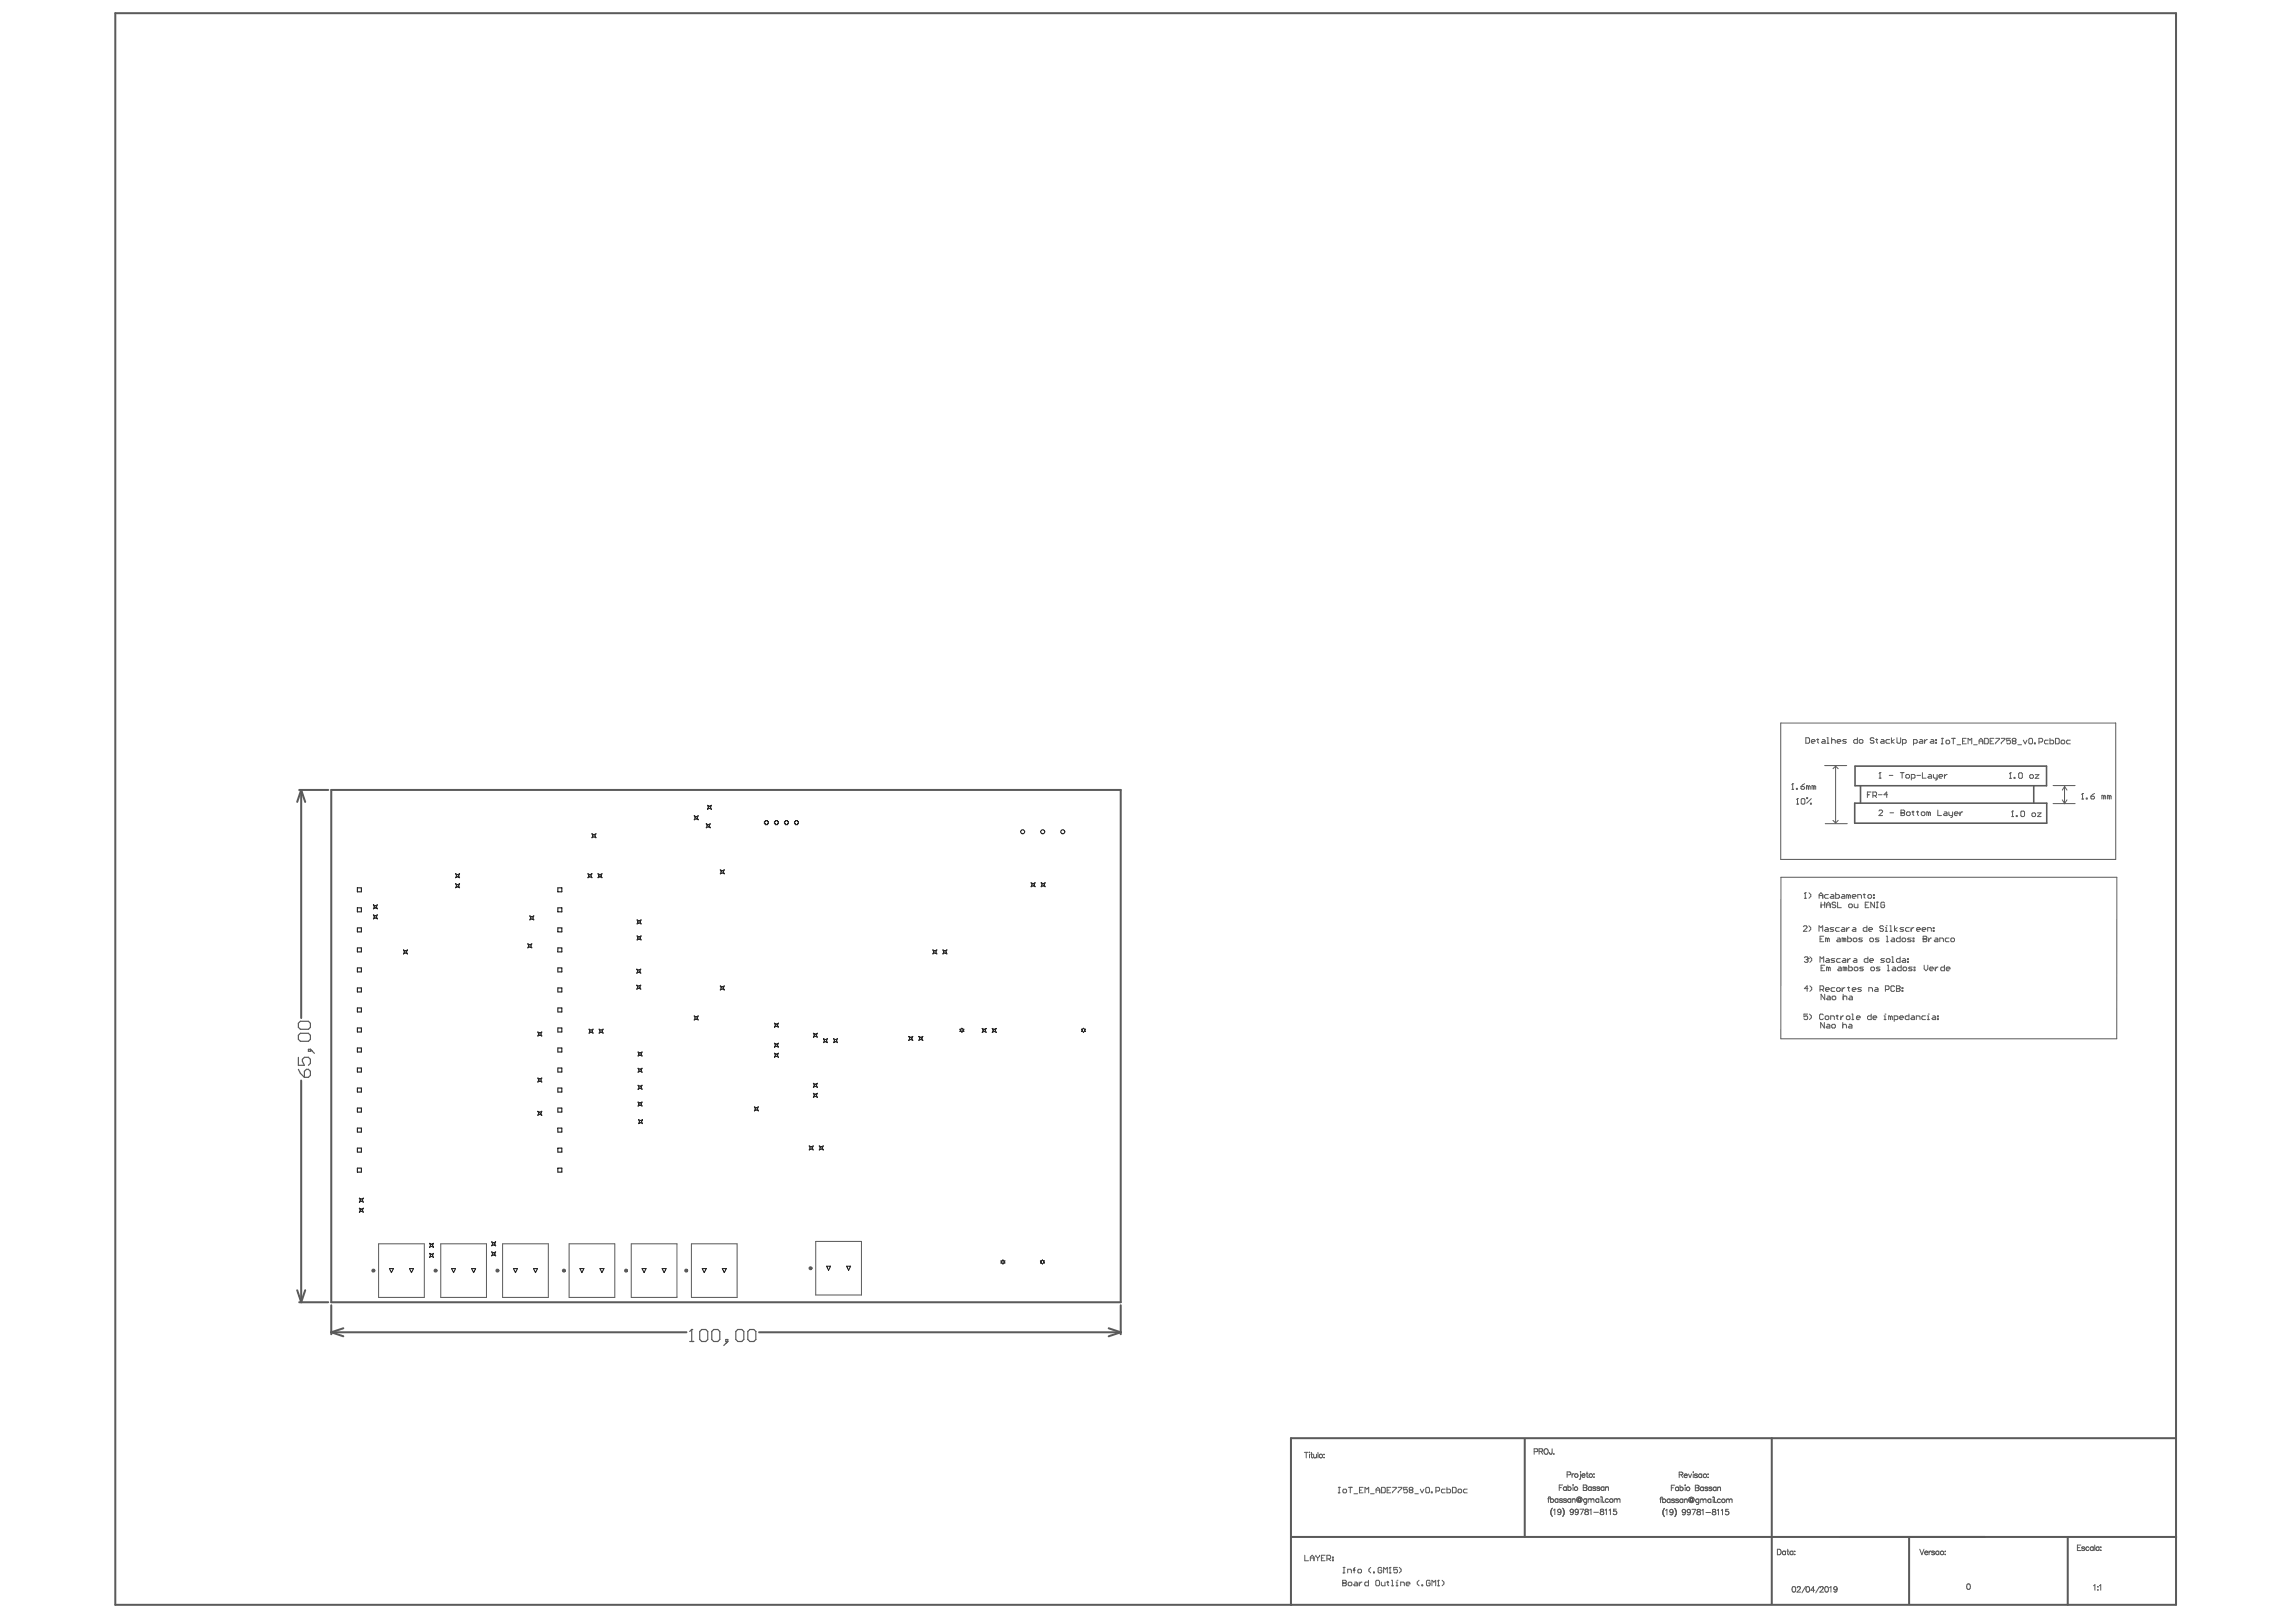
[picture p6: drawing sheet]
<svg xmlns="http://www.w3.org/2000/svg" width="297mm" height="210mm" viewBox="0 0 297 210" stroke-linecap="round" stroke-linejoin="round" font-family="sans-serif">
<g fill="none" stroke="#5a5a5a" stroke-width=".13">
<path d="M230.4 93.6h43.3v17.6h-43.3zM233.6 95.5h.4l.1 .1v.5l-.1 .1h-.4zM234.3 95.9h.5l-.1-.2h-.2l-.2 .1v.3l.2 .1h.2M235.1 95.7h.2M235.2 95.6v.5l.1 .1M235.8 95.7h.2l.1 .1v.4h-.3l-.2-.1 .2-.2h.3M236.1 99.1h2.8M236.4 96.2h.2M236.4 95.5h.1v.7M237 95.8l.1-.1h.2l.1 .1v.4M237 95.5v.7M237.5 99.1l.3 .4"/>
<path d="M237.5 99.1l-.4 .4M237.5 99.1v7.4M237.7 95.9h.4l-.1-.2h-.2l-.1 .1v.3l.1 .1h.2M238.9 95.7h-.4l-.1 .1 .5 .3-.2 .1h-.3M240.3 95.5v.7h-.4l-.1-.1v-.3l.1-.1h.4M240.5 95.8l.1-.1h.3l.1 .1v.3l-.1 .1h-.3l-.1-.1zM242.4 95.6l-.1-.1h-.2l-.1 .1 .1 .2h.2l.1 .1-.1 .3h-.2l-.1-.1M242.7 95.7h.2M242.8 95.6v.5l.1 .1M243.2 100h.1M243.2 100v.7M243.2 100l-.1 .1"/>
<path d="M243.4 95.7h.2l.1 .1v.4h-.3l-.1-.1 .1-.2h.3M244.5 95.7h-.4l-.1 .1v.3l.1 .1h.4M244.7 95.5v.7M245.1 95.7l-.4 .2 .4 .3M245.4 95.5v.6l.1 .1h.3l.1-.1v-.6M245.8 100h.5M246.1 100v.7M246.1 96.2h.4l.1-.1v-.3l-.1-.1h-.4v.7M247.6 96.2h.3l.1-.1v-.3l-.1-.1h-.3v.7M248.4 95.7h.2l.1 .1v.4h-.3l-.1-.1 .1-.2h.3M248.7 100v.7h.5M249 95.7v.5"/>
<path d="M249.3 95.7h-.1l-.2 .2M249.8 95.7h.3l.1 .1v.4h-.4l-.1-.1 .1-.2h.4M250.4 95.7h.1v.1h-.1zM250.4 96.1h.1v.1h-.1zM251.2 95.5h.2M251.2 96.3h.2M251.3 95.5v.8M251.8 95.9l.1-.1h.2l.1 .1v.2l-.1 .2h-.2l-.1-.2zM252.5 95.5h.4M252.7 95.5v.8M253.2 96.4h.5M253.9 95.9h.2"/>
<path d="M254.4 95.5h-.5v.8h.5M254.6 96.3v-.8l.3 .3 .2-.3v.8M255.3 96.4h.5M256 96.3v-.5l.3-.3 .2 .3v.5M256 95.9h.5M256.8 95.5h.3l.1 .2v.4l-.1 .2h-.3zM257.5 95.9h.2M257.9 95.5h-.4v.8h.4M258.2 95.5h.5v.2l-.5 .4v.2M258.9 95.5h.5v.2l-.5 .4v.2M260.1 95.5h-.5v.4l.3-.1 .2 .1v.2l-.1 .2h-.3l-.1-.2M260.4 95.9l-.1 .1 .1 .3h.3l.1-.2-.1-.2"/>
<path d="M260.4 95.9l-.1-.1 .1-.3h.3l.1 .2-.1 .2M260.4 95.9h.3M261 96.4h.5M261.8 95.8l.2 .5 .2-.5M262.5 95.7l.1-.2h.2l.2 .2v.4l-.2 .2h-.2l-.1-.2zM263.2 96.1h.1v.2h-.1zM263.8 96h.3l.2-.1v-.2l-.2-.2h-.3v.8M265 95.8h-.4l-.1 .1v.2l.1 .2h.4M265.2 95.5v.8h.4l.1-.2v-.2l-.1-.1h-.4M265.9 95.5h.4l.1 .2v.4l-.1 .2h-.4zM266.6 95.9l.2-.1h.2l.1 .1v.2l-.1 .2h-.2l-.2-.2zM267.8 95.8h-.3l-.1 .1v.2l.1 .2h.3"/>
<path d="M230.4 113.5h43.5l-.1 20.9h-43.4zM231.8 102.1h.2M231.9 101.4h.1M231.9 101.4v.7M231.9 101.4l-.1 .1M232.4 102h.1v.1h-.1zM232.4 104.1h.3M232.5 103.3h.1M232.5 103.3v.8M232.5 103.3l-.1 .2M233 101.8h.4l.1 .2-.1 .1h-.3l-.1-.1zM233 103.5l.1-.2h.3l.1 .2v.4l-.1 .2h-.3l-.1-.2z"/>
<path d="M233.3 119.9l.1-.1h.3l.1 .1v.1l-.5 .5h.5M233.4 116.2h.3M233.5 101.4l-.5 .4M233.6 115.5h.1M233.6 115.5v.7M233.6 115.5l-.2 .2M233.7 103.2h.2v.1h-.2zM233.9 101.8l-.2-.1v.4M233.9 101.8v.3M233.9 101.8l.2-.1 .1 .1v.3M234 119.8l.3 .2v.3l-.3 .2M234 115.5l.3 .3v.2l-.3 .2"/>
<path d="M234.2 103.9h.1v.2h-.1zM234.3 103.3l-.6 .6M234.7 101.8l-.3-.1v.4M234.7 101.8v.3M234.7 101.8l.1-.1 .1 .1v.3M235.3 116.2v-.4l.3-.3 .2 .3v.4M235.3 115.9h.5M235.6 116.8v.7M235.6 117.1h.5M236.1 116.8v.7M236.1 106.6h2.9M236.3 117.5v-.5l.2-.2 .3 .2v.5"/>
<path d="M236.3 117.1h.5M236.5 115.8h-.3l-.1 .1v.2l.1 .1h.3M236.9 115.8h.2l.1 .1v.3h-.3l-.1-.1 .1-.1h.3M237.1 106.2l.4 .3M237.5 115.5v.7h.3l.2-.1v-.2l-.2-.1h-.3M237.5 116.9l-.1-.1h-.3l-.1 .1 .1 .2h.3l.1 .1-.1 .3h-.3l-.1-.2M237.7 116.8v.7h.5M237.8 106.2l-.3 .3M238.3 115.8h.3l.1 .1v.3h-.4l-.1-.1 .1-.1h.4M239.2 115.9v.3M239.2 115.9l-.3-.1v.4M239.2 115.9l.1-.1 .1 .1v.3"/>
<path d="M239.2 117.1l.1-.1h.2l.1 .1v.2l-.1 .2h-.2l-.1-.2zM239.6 116h.5l-.1-.2h-.3l-.1 .1v.2l.1 .1h.3M239.9 117v.3l.1 .2h.4v-.5M240.3 116.2v-.4h.4l.1 .1v.3M241.1 115.8h.2M241.2 115.7v.4l.1 .1M241.3 117.1h.2M241.5 119.8v.7h-.3l-.2-.1v-.2l.2-.2h.3M241.6 102.8h.2M241.7 115.9l.1-.1h.2l.1 .1v.2l-.1 .1h-.2l-.1-.1zM241.8 116.8h-.5v.7h.5M242.1 102.5h-.5v.7"/>
<path d="M242.3 103h.4l.1-.2v-.2l-.1-.1h-.4v.7M242.4 115.8h.1v.1h-.1zM242.4 116.1h.1v.1h-.1zM242.5 116.8v.7l-.5-.7v.7M242.5 103l.3 .2M242.7 116.8h.3M242.7 117.5h.3M242.9 116.8v.7M243 102.8h.5M243.1 104.9l.1-.1h.2l.2 .1v.2l-.5 .4h.5M243.1 100.7h.2M243.7 119.9l-.2-.1h-.2l-.1 .1 .1 .3h.2l.2 .1-.2 .2h-.2l-.1-.1"/>
<path d="M243.8 116.9l-.1-.1h-.2l-.2 .1v.4l.2 .2h.2l.1-.2v-.2h-.2M244 119.8h.1M244.2 102.8h-.5l.4-.3v.7M244.4 100.3h.5M244.5 119.8h.1v.7M244.5 105.2h.5M245.1 119.8v.7M245.9 105.2h.1M245.9 104.8h.4l.1 .1-.1 .3 .1 .2-.1 .1h-.4zM245.9 105.2h.4M246.7 105.2l.1-.1h.2l.1 .1v.2l-.1 .1h-.2l-.1-.1zM246.7 100.2h.2l.1 .1v.3l-.1 .1h-.2l-.1-.1v-.3z"/>
<path d="M247.3 100.7h.3l.1-.1v-.3l-.1-.1h-.3v.7M247.4 105.1h.2M247.5 104.9v.5l.1 .1M248 105.1h.2M248 100.3h.5M248.1 104.9v.5l.1 .1M248.6 105.2l.1-.1h.2l.1 .1v.2l-.1 .1h-.2l-.1-.1zM249.5 105.2l-.2-.1v.4M249.5 105.2v.3M249.5 105.2l.1-.1 .1 .1v.3M249.5 100.2h.3l.1 .1v.4h-.4l-.1-.1 .1-.1h.4M250.1 100.2v.4l.2 .1h.3"/>
<path d="M250.6 100.2v.6l-.2 .1M250.7 104.8v.7h.5M250.8 100.5h.5l-.1-.3h-.2l-.2 .1v.3l.2 .1h.2M251.5 105.1h.3l.1 .1v.3h-.4l-.1-.1 .1-.1h.4M251.6 100.2v.5M251.9 100.2h-.1l-.2 .3M252.1 105.1v.3l.2 .1h.3M252.6 105.1v.6l-.2 .1M252.8 105.3h.5l-.1-.2h-.2l-.2 .1v.2l.2 .1h.2M253.6 105.1v.4M253.9 105.1h-.1l-.2 .2M260 100.7h.2"/>
<path d="M260.1 100h.1M260.1 100l-.1 .1M260.1 100v.7M260.3 105.7h.2M260.4 105h.1M260.4 105l-.1 .1M260.4 105v.7M260.6 100.6h.1v.1h-.1zM260.8 105.6h.2v.1h-.2zM261.2 100.1l.1-.1h.2l.1 .1v.5l-.1 .1h-.2l-.1-.1zM261.4 105.1l.2-.1h.2l.1 .1v.5l-.1 .1h-.2l-.2-.1zM262.7 100.2h.2l.2 .2v.2l-.2 .1h-.2l-.1-.1v-.2z"/>
<path d="M262.9 105.3l.1-.1h.2l.1 .1v.3l-.1 .1h-.2l-.1-.1zM263.3 100.2h.5l-.5 .5h.5M263.6 105.2h.5l-.5 .5h.5M265.6 104h2.9M265.6 101.7h2.9M267.1 101.8l-.3 .4M267.4 102.2l-.3-.4v2.2l-.3-.5M267.4 103.5l-.3 .5M269.3 103.4h.2M269.4 102.7h.1M269.4 102.7v.7M269.4 102.7l-.1 .1"/>
<path d="M269.9 103.3h.1v.1h-.1zM270.5 103h.4l.1 .3-.1 .1h-.3l-.1-.1zM271 102.7l-.5 .3M272.2 103l-.3-.1v.5M272.2 103v.4M272.2 103l.1-.1 .1 .1v.4M272.9 103l-.3-.1v.5M272.9 103v.4M272.9 103l.1-.1 .1 .1v.4M233.4 123.9l.2-.1h.2l.1 .3M233.7 124.2h.1M233.8 124.2l.1 .1-.1 .2h-.2l-.2-.1"/>
<path d="M233.9 131.2h-.5v.4l.2-.1 .3 .1v.2l-.2 .1h-.2l-.1-.1M233.9 124.1h.1M233.9 127.9h-.5l.4-.3v.7M233.9 124.1l-.1 .1M234.1 131.2l.2 .3v.2l-.2 .2M234.2 127.6l.2 .2v.3l-.2 .2M234.2 123.8l.2 .3v.2l-.2 .2M235.3 120.5v-.7l.3 .2 .2-.2v.7M235.5 124.5v-.7l.2 .3 .2-.3v.7M235.5 128.1h.3l.1-.2v-.2l-.1-.1h-.3v.7M235.5 121.5h.2M235.6 125.3h.2"/>
<path d="M235.7 128.1l.2 .2M235.9 131.4l-.1-.2h-.3l-.1 .2v.4l.1 .1h.3l.1-.1M235.9 121.2h-.4v.7h.4M236 132.3v.7l-.5-.7v.7M236.1 128.7v.7l-.5-.7v.7M236.1 124.9h-.5v.7h.5M236.1 131.6l.1-.1h.3l.1 .1v.2l-.1 .1h-.3l-.1-.1zM236.2 120h.2l.1 .2v.3h-.3l-.2-.1 .2-.1h.3M236.2 128.1h.5l-.2-.3h-.2l-.1 .1v.3l.1 .1h.2M236.3 124.1h.2l.2 .1v.3h-.4l-.1-.1 .1-.1h.4M236.4 132.6h.2l.1 .1v.3h-.3l-.1-.1 .1-.1h.3M236.4 121.5l-.2-.1v.5"/>
<path d="M236.4 121.5l.1-.1 .2 .1v.4M236.4 121.5v.4M236.4 128.9h.3l.1 .1v.4h-.4l-.1-.1 .1-.2h.4M236.5 125.3v.3M236.5 125.3l-.2-.2v.5M236.5 125.3l.2-.2 .1 .2v.3M236.8 131.9v-.4h.4l.1 .1v.3M237 132.7l.1-.1h.2l.1 .1v.2l-.1 .1h-.2l-.1-.1zM237 129l.1-.1h.3l.1 .1v.3l-.1 .1h-.3l-.1-.1zM237.2 120h-.3l-.1 .2 .1 .1h.2l.1 .1-.1 .1h-.3M237.4 127.8h-.4l-.1 .1v.3l.1 .1h.4M237.4 124.1h-.4l-.1 .1 .1 .1h.2l.2 .1-.2 .1h-.3"/>
<path d="M237.6 131.5h.2M237.6 127.9l.1-.1h.3l.1 .1v.3l-.1 .1h-.3l-.1-.1zM237.7 131.4v.4l.1 .1M237.7 121.4h.3l.1 .1v.4h-.4l-.1-.2 .1-.1h.4M237.9 125.1h.2l.1 .2v.3h-.3l-.2-.1 .2-.1h.3M238 120h-.4l-.1 .2v.2l.1 .1h.4M238.1 124.1h-.4l-.1 .1v.2l.1 .1h.4M238.1 131.5v.4M238.3 120h.2l.2 .2v.3h-.4l-.1-.1 .1-.1h.4M238.3 127.8v.5M238.4 132.7l.1-.1h.3l.1 .1v.3M238.4 132.3v.7"/>
<path d="M238.4 124.1h.3l.1 .1v.3h-.4l-.1-.1 .1-.1h.4M238.5 129l.1-.1h.2l.1 .1v.4M238.5 128.7v.7M238.5 131.5h-.1l-.3 .2M238.6 121.5l.1-.1 .1 .1v.4M238.6 121.5l-.3-.1v.5M238.6 121.5v.4M238.7 127.8h-.1l-.3 .3M238.7 125.3l.1-.2 .1 .2v.3M238.7 125.3v.3M238.7 125.3l-.2-.2v.5M238.9 131.6l.1-.1h.2l.1 .1v.2l-.1 .1h-.2l-.1-.1z"/>
<path d="M238.9 120v.5M239 127.8h.3M239 124.1v.4M239 121.2v.7h.4l.1-.2v-.2l-.1-.1h-.4M239.2 127.7v.5l.1 .1M239.2 124.9v.7h.3l.1-.1v-.2l-.1-.2h-.3M239.2 132.6h.3l.1 .1v.3h-.4l-.1-.1 .1-.1h.4M239.3 120h-.2l-.2 .3M239.3 128.9h.2l.1 .1v.4h-.3l-.1-.1 .1-.2h.3M239.4 124.1h-.1l-.3 .2M239.6 131.2h.1v.7M239.6 131.9h.2"/>
<path d="M239.6 128.1h.5l-.1-.3h-.3l-.1 .1v.3l.1 .1h.3M239.7 120h.3l.1 .2v.3h-.4l-.1-.1 .1-.1h.4M239.8 121.5l.1-.1h.2l.1 .1v.2l-.1 .2h-.2l-.1-.2zM239.9 124.1h.2l.1 .1v.3h-.3l-.2-.1 .2-.1h.3M239.9 125.3l.1-.2h.2l.2 .2v.2l-.2 .1h-.2l-.1-.1zM240.2 131.7h.4l-.1-.2h-.2l-.1 .1v.2l.1 .1h.2M240.8 127.8h-.3l-.2 .1 .2 .2h.2l.1 .1-.1 .1h-.4M240.9 121.4h-.3l-.1 .1 .1 .1h.2l.1 .1-.1 .2h-.3M241.1 125.1h-.4l-.1 .2 .1 .1h.3l.1 .1-.1 .1h-.4M241.7 123.8v.7h-.4l-.1-.1v-.2l.1-.1h.4M241.8 120.3h.4l-.1-.3h-.2l-.1 .2v.2l.1 .1h.2M241.8 128.3v-.5h.3l.2 .1v.4"/>
<path d="M241.9 124.3h.5l-.1-.2h-.3l-.1 .1v.2l.1 .1h.3M241.9 121.5l.1-.1h.3l.1 .1v.2l-.1 .2h-.3l-.1-.2zM242 125.3l.1-.2h.3l.1 .2v.2l-.1 .1h-.3l-.1-.1zM242.1 131.2v.7h-.4l-.1-.1v-.2l.1-.1h.4M242.3 131.7h.5l-.1-.2h-.3l-.1 .1v.2l.1 .1h.3M242.6 127.8h.2l.2 .1v.4h-.4l-.1-.1 .1-.1h.4M243.1 121.4h-.4l-.1 .1 .1 .1h.3l.1 .1-.1 .2h-.4M243.2 125.1h-.3l-.2 .2 .2 .1h.2l.1 .1-.1 .1h-.4M243.7 131.5h.2v.4M243.7 131.9h.3M243.8 124.1h-.4l-.1 .1 .1 .1h.3l.1 .1-.1 .1h-.4M243.9 131.2h.1"/>
<path d="M243.9 120h.1v.5M243.9 120.5h.2M243.9 128.1h.4l.1-.2v-.2l-.1-.1h-.4v.7M244 124.2l.2-.1h.2l.1 .1v.2l-.1 .1h-.2l-.2-.1zM244 121.2h.2v.7M244 121.9h.3M244.2 124.9h.1v.7M244.2 125.6h.2M244.5 120.5h.2M244.6 131.6l-.3-.1v.4M244.6 131.6v.3M244.6 131.6l.1-.1 .1 .1v.3"/>
<path d="M244.8 123.8h.1v.7M244.8 124.5h.2M244.8 121.4h.2l.1 .1v.4h-.3l-.2-.2 .2-.1h.3M244.9 125.1h.2l.1 .2v.3h-.3l-.1-.1 .1-.1h.3M245.1 131.9h.3l.1-.1v-.2l-.1-.1h-.3v.7M245.1 127.7l-.1-.1h-.2l-.2 .1v.5l.2 .1h.2l.1-.1M245.3 127.9h.1M245.3 127.9h.4M245.3 127.6h.4l.1 .1-.1 .2 .1 .3-.1 .1h-.4zM245.5 120l-.4 .3 .4 .2M245.8 131.7h.4l-.1-.2h-.2l-.1 .1v.2l.1 .1h.2M245.8 123.8v.7h-.3l-.2-.1v-.2l.2-.1h.3"/>
<path d="M245.8 121.2v.7h-.3l-.1-.2v-.2l.1-.1h.3M246 124.9v.7h-.4l-.1-.1v-.2l.1-.2h.4M246.1 127.8h.1v.1h-.1zM246.1 128.2h.1v.1h-.1zM246.1 121.5l.1-.1h.2l.1 .1v.2l-.1 .2h-.2l-.1-.2zM246.2 124.1h.2l.1 .1v.3h-.3l-.1-.1 .1-.1h.3M246.2 125.3l.1-.2h.3l.1 .2v.2l-.1 .1h-.3l-.1-.1zM246.3 120h-.4l-.1 .2 .1 .1h.3l.1 .1-.1 .1h-.4M246.8 124.1h.1v.1h-.1zM246.8 124.4h.1v.1h-.1zM247 131.2v.7h-.4l-.1-.1v-.2l.1-.1h.4M247 120h-.4l-.1 .2v.2l.1 .1h.4"/>
<path d="M247.2 120v.5M247.3 121.4h-.4l-.1 .1 .1 .1h.2l.2 .1-.2 .2h-.3M247.3 131.5h.3l.1 .1v.3h-.4l-.1-.1 .1-.1h.4M247.4 125.1h-.4l-.1 .2 .1 .1h.3l.1 .1-.1 .1h-.4M247.5 121.7h.1v.2h-.1zM247.5 121.4h.1v.1h-.1zM247.6 120h-.1l-.3 .3M247.6 125.1h.1v.2h-.1zM247.6 125.5h.1v.1h-.1zM247.9 131.9v-.4h.4l.1 .1v.3M248 120.3h.4l-.1-.3h-.2l-.1 .2v.2l.1 .1h.2M248.7 120.3h.4l-.1-.3h-.2l-.1 .2v.2l.1 .1h.2"/>
<path d="M248.8 121.5h.1M248.8 121.2h.4l.1 .1-.1 .2 .1 .2-.1 .2h-.4zM248.8 121.5h.4M248.9 124.9v.5l.3 .2 .2-.2v-.5M249.1 131.5h-.4l-.1 .1v.2l.1 .1h.4M249.3 131.5h.2v.4M249.3 131.9h.3M249.4 120.5v-.5h.3l.2 .2v.3M249.5 131.2h.1M249.5 121.4v.5M249.6 125.4h.5l-.1-.3h-.2l-.2 .2v.2l.2 .1h.2M249.9 121.4h-.1l-.3 .2"/>
<path d="M250.1 131.5h.2l.1 .1v.3h-.3l-.2-.1 .2-.1h.3M250.1 120.4h.1v.1h-.1zM250.1 120h.1v.2h-.1zM250.4 121.4h.2l.1 .1v.4h-.3l-.2-.2 .2-.1h.3M250.4 125.1v.5M250.7 131.5h.1v.1h-.1zM250.7 131.8h.1v.1h-.1zM250.7 125.1h-.1l-.2 .3M250.9 121.9v-.5h.4l.1 .1v.4M251.6 124.9v.7h-.4l-.1-.1v-.2l.1-.2h.4M251.8 125.4h.5l-.1-.3h-.3l-.1 .2v.2l.1 .1h.3M252.1 121.4h-.3l-.1 .1v.2l.1 .2h.3"/>
<path d="M252.4 121.5l.1-.1h.2l.2 .1v.2l-.2 .2h-.2l-.1-.2zM49 161h5.9v6.9h-5.9zM57 161h5.9v6.9h-5.9zM65 161h5.9v6.9h-5.9zM73.6 161h5.9v6.9h-5.9zM81.7 161h5.9v6.9h-5.9zM89.4 161h6v6.9h-6zM105.5 160.7h5.9v6.9h-5.9zM168.8 187.9h.4M169 187.9v.8M169.4 187.9h.1M169.4 188.2v.5"/>
<path d="M169.6 188.2h.2M169.7 187.9v.6l.1 .2M169.9 188.2l.1 .4 .2 .1 .1-.2M170.3 188.2v.5M170.5 187.9v.8M171.3 188.2h.1M171.3 188.6h.1M173.1 192.5h.3M173.1 193.2h.3M173.3 192.5v.7M173.7 192.8l.2-.1h.2l.1 .1v.3l-.1 .1h-.2l-.2-.1zM174.4 192.5h.5"/>
<path d="M174.7 192.5v.7M175.2 193.3h.4M175.9 192.8h.2M176.4 192.5h-.5v.7h.5M176.6 193.2v-.7l.2 .2 .3-.2v.7M177.3 193.3h.5M178 192.8h.5M178 193.2v-.5l.3-.2 .2 .2v.5M178.7 192.5h.4l.1 .1v.5l-.1 .1h-.4zM179.5 192.8h.2M179.9 192.5h-.4v.7h.4M180.2 192.5h.4v.1l-.4 .5v.1"/>
<path d="M180.9 192.5h.5v.1l-.5 .5v.1M182.1 192.5h-.5v.3l.2-.1 .3 .1v.3l-.1 .1h-.3l-.1-.1M182.4 192.8l-.1 .2 .1 .2h.3l.1-.1-.1-.3M182.4 192.8l-.1-.1 .1-.2h.3l.1 .1-.1 .2M182.4 192.8h.3M183 193.3h.5M183.7 192.7l.3 .5 .2-.5M184.5 192.6l.1-.1h.2l.1 .1v.5l-.1 .1h-.2l-.1-.1zM185.2 193.1h.1v.1h-.1zM185.8 193h.3l.1-.2v-.2l-.1-.1h-.3v.7M187 192.7h-.4l-.1 .1v.3l.1 .1h.4M187.2 192.5v.7h.4l.1-.1v-.3l-.1-.1h-.4"/>
<path d="M187.9 192.5h.4l.1 .1v.5l-.1 .1h-.4zM188.6 192.8l.1-.1h.3l.1 .1v.3l-.1 .1h-.3l-.1-.1zM189.8 192.7h-.3l-.2 .1v.3l.2 .1h.3M198.5 187.9l.4-.1v-.2l-.4-.1v.7M199.1 187.8h.4l.1-.2-.5-.1v.7M199.4 187.8l.2 .4M199.8 187.6l.1-.1a.33 .33 0 0 1 .4 .3 .33 .33 0 0 1-.4 .4l-.1-.3zM200.2 194h.3M200.5 193.7l-.2 .2v.5M200.6 194.1a.23 .23 0 0 1 .3-.1 .23 .23 0 0 1 0 .4 .23 .23 0 0 1-.3-.1M200.6 193.7v.7M200.7 195.4l-.1 .4 .2 .4"/>
<path d="M200.8 195.2l-.1 .1M200.8 195.2l-.2 .4 .2 .6M200.8 196.2v.1M200.8 187.5v.6l-.3 .1v-.2M200.8 195.2h.1M201 195.4l.2-.1v.7M201 188.2h.1zM201.6 194.1a.23 .23 0 0 0-.4-.1 .23 .23 0 0 0 0 .4 .23 .23 0 0 0 .4-.1M201.6 194v.4M201.7 192.5h.3M202 195.5a.34 .34 0 0 1-.3 .5l-.2-.1M202.1 194.1l-.1-.1h-.2v.1l.3 .1v.1l-.1 .1-.2-.1"/>
<path d="M202.1 195.2h.1M202.2 192.2h-.5v.7M202.2 195.2l.2 .4-.2 .6M202.2 196.2l-.1 .1M202.2 195.2l.2 .4-.1 .4M202.3 196.1l-.1 .1M202.7 192.4v.5M202.7 192.5a.23 .23 0 0 0-.4 0 .23 .23 0 0 0 0 .3 .23 .23 0 0 0 .4 0M202.7 194.1l-.2-.1h-.2v.1l.3 .1 .1 .1-.2 .1-.2-.1M202.7 190.9l.4-.1 .1-.3h-.5v.7M202.8 192.5a.23 .23 0 0 1 .4 0 .23 .23 0 0 1 0 .3 .23 .23 0 0 1-.4 0M202.8 192.2v.7"/>
<path d="M203.2 194.1a.23 .23 0 0 0-.3-.1 .23 .23 0 0 0 0 .4 .23 .23 0 0 0 .3-.1M203.2 194v.4M203.4 190.7v.5M203.4 194.1l.2-.1h.1l.1 .4M203.4 194v.4M203.5 192.2h.1M203.5 192.4v.5M203.6 195.5a.34 .34 0 0 1-.3 .5l-.1-.1M203.6 190.7l-.1 .1-.1 .1M204.2 194.2v.1M204.2 195.5a.34 .34 0 0 1-.3 .5l-.1-.1M204.3 193.9l.2 .1"/>
<path d="M204.3 193.9l-.2 .2 .1 .2M204.3 193.9l-.1 .3M204.4 195.3h.5l-.4 .7M204.4 194.2l-.2 .1M204.4 194.2l.1 .1M204.4 190.5h.1zM204.5 193.9l-.1 .3M204.5 190.7v.6l-.2 .1M204.5 194.3a.33 .33 0 0 0-.1-.6 .33 .33 0 0 0-.4 .3 .36 .36 0 0 0 .2 .4 .36 .36 0 0 0 .4-.1M204.5 193.9v.4M204.6 190.9l.2 .3 .3-.1M204.7 190.8h.3l.1 .1h-.5z"/>
<path d="M204.8 192.2h.5v.2l-.2 .1 .2 .1-.1 .3h-.4zM204.8 192.5h.3M205.1 195.3v.2l.3 .1 .1 .2a.24 .24 0 0 1-.2 .2 .24 .24 0 0 1-.3-.2l.5-.3-.1-.2zM205.2 190.7h.2M205.3 194.1a.23 .23 0 0 0-.4-.1 .23 .23 0 0 0 0 .4 .23 .23 0 0 0 .4-.1M205.3 194l-.1 .6h-.2M205.3 190.5v.6l.2 .1M205.5 194.1l.1-.1h.2v.1M205.5 194v.4M205.7 195.4l.1-.1v.7M205.8 194.1l.2-.1h.2v.4M205.8 194.1v.3"/>
<path d="M205.9 192.5a.23 .23 0 0 0-.4 0 .23 .23 0 0 0 0 .3 .23 .23 0 0 0 .4 0M205.9 192.4v.5M206.2 191.2h.1zM206.2 190.8h.1zM206.2 195.7h.6M206.4 192.5l-.1-.1-.2 .1 .3 .2v.2h-.2l-.1-.1M206.8 194.1a.23 .23 0 0 0-.3-.1 .23 .23 0 0 0 0 .4 .23 .23 0 0 0 .3-.1M206.8 194v.4M207 192.5l-.2-.1-.2 .1 .3 .2v.2h-.2l-.1-.1M207.1 195.3v.2l.3 .1 .1 .2a.24 .24 0 0 1-.2 .2 .24 .24 0 0 1-.3-.2l.5-.3-.1-.2zM207.1 193.7h.1zM207.1 194v.4"/>
<path d="M207.3 193.7v.7M207.4 194.4h.1zM207.5 192.5a.23 .23 0 0 0-.3 0 .23 .23 0 0 0 0 .3 .23 .23 0 0 0 .3 0M207.5 192.4v.5M207.6 195.4l.2-.1v.7M207.7 192.5l.2-.1h.2v.5M207.7 192.4v.5M208.1 194.1a.23 .23 0 0 0-.4-.1 .23 .23 0 0 0 0 .4 .23 .23 0 0 0 .4-.1M208.2 195.4l.1-.1v.7M208.8 194.1l.2-.1h.2v.1M208.8 194v.4M209.1 195.3h-.3l-.1 .3a.25 .25 0 0 1 .4 0 .25 .25 0 0 1 0 .4 .25 .25 0 0 1-.4-.1"/>
<path d="M209.2 194.1l.2-.1h.1l.1 .4M209.2 194.1v.3M214.7 194h.3M215 193.7l-.2 .2v.6M215.1 194.1a.23 .23 0 0 1 .3 0 .23 .23 0 0 1 0 .3 .23 .23 0 0 1-.3 0M215.1 193.7v.8M215.2 195.4l-.1 .4 .2 .4M215.3 195.3l-.2 .4 .2 .5M215.3 195.3l-.1 .1M215.3 196.2l.1 .1M215.4 195.2l-.1 .1M215.5 195.5l.2-.2v.7"/>
<path d="M216.1 194.1a.23 .23 0 0 0-.4 0 .23 .23 0 0 0 0 .3 .23 .23 0 0 0 .4 0M216.1 194v.5M216.2 192.5h.3M216.5 195.6a.34 .34 0 0 1-.3 .4l-.2-.1M216.6 194.1l-.1-.1-.2 .1 .3 .2v.1l-.2 .1-.1-.1M216.6 195.2l.1 .1M216.7 192.2h-.5v.7M216.7 195.3l.2 .4-.2 .5M216.7 196.2l-.1 .1M216.7 195.3l.2 .4-.1 .4M216.8 196.1l-.1 .1M217.2 192.4v.5"/>
<path d="M217.2 192.5a.23 .23 0 0 0-.4 0 .23 .23 0 0 0 0 .3 .23 .23 0 0 0 .4 0M217.2 194.1l-.2-.1-.2 .1 .3 .2v.1l-.2 .1-.1-.1M217.2 190.8h.4l.1-.2-.5-.1v.7M217.3 192.5a.23 .23 0 0 1 .4 0 .23 .23 0 0 1 0 .3 .23 .23 0 0 1-.4 0M217.3 192.2v.7M217.5 190.8l.2 .4M217.7 194v.5M217.7 194.1a.23 .23 0 0 0-.3 0 .23 .23 0 0 0 0 .3 .23 .23 0 0 0 .3 0M217.9 190.9l.1 .3 .3-.1M217.9 194.1l.2-.1h.1l.1 .5M217.9 194v.5M218 192.2h.1"/>
<path d="M218 190.8h.2l.1 .1h-.4zM218 192.4v.5M218.1 195.6a.34 .34 0 0 1-.3 .4l-.1-.1M218.4 190.7l.2 .5 .2-.5M218.7 195.6a.34 .34 0 0 1-.3 .4l-.1-.1M218.8 193.9l.2 .1M218.8 193.9l-.2 .2 .1 .2M218.8 193.9l-.1 .2v.2M218.9 195.3h.5l-.4 .7M218.9 194.2l.1 .1M218.9 194.2l-.2 .1M219 193.9l-.1 .3"/>
<path d="M219 194.3a.33 .33 0 0 0-.1-.6 .33 .33 0 0 0-.4 .4 .36 .36 0 0 0 .2 .3 .36 .36 0 0 0 .4 0M219 193.9v.4M219 190.5h.1zM219.1 190.7v.5M219.3 192.2l.5 .1v.2h-.2l.2 .2-.1 .2h-.4zM219.3 192.5h.3M219.6 190.8l-.1-.1-.2 .1v.1l.3 .1v.1l-.1 .1-.3-.1M219.6 195.4v.2l.3 .1 .1 .1a.24 .24 0 0 1-.2 .2 .24 .24 0 0 1-.3-.2l.5-.3-.1-.1zM219.8 194.1a.23 .23 0 0 0-.4 0 .23 .23 0 0 0 0 .3 .23 .23 0 0 0 .4 0M219.8 194l-.1 .6-.2 .1M220 194.1l.1-.1h.2v.1M220 194v.5"/>
<path d="M220.2 190.8a.23 .23 0 0 0-.4 0 .23 .23 0 0 0 0 .4 .23 .23 0 0 0 .4-.1M220.2 190.7v.5M220.2 195.5l.1-.2v.7M220.3 194.1v.4M220.3 194.1l.2-.1h.2v.5M220.4 192.5a.23 .23 0 0 0-.4 0 .23 .23 0 0 0 0 .3 .23 .23 0 0 0 .4 0M220.4 192.4v.5M220.7 195.7h.6M220.9 192.5l-.1-.1-.2 .1 .3 .2v.2h-.2l-.1-.1M220.9 190.8h.1zM220.9 191.2h.1zM221.3 194.1a.23 .23 0 0 0-.3 0 .23 .23 0 0 0 0 .3 .23 .23 0 0 0 .3 0"/>
<path d="M221.3 194v.5M221.5 192.5l-.2-.1-.2 .1 .3 .2v.2h-.2l-.1-.1M221.6 195.4v.2l.3 .1 .1 .1a.24 .24 0 0 1-.2 .2 .24 .24 0 0 1-.3-.2l.5-.3-.1-.1zM221.6 193.7v.1zM221.6 194v.5M221.8 193.7v.8M221.9 194.4h.1zM222 192.5a.23 .23 0 0 0-.3 0 .23 .23 0 0 0 0 .3 .23 .23 0 0 0 .3 0M222 192.4v.5M222.2 195.5l.1-.2v.7M222.2 192.6l.2-.2 .2 .1v.4M222.2 192.4v.5"/>
<path d="M222.6 194.1a.23 .23 0 0 0-.4 0 .23 .23 0 0 0 0 .3 .23 .23 0 0 0 .4 0M222.7 195.5l.1-.2v.7M223.3 194.1l.2-.1h.2v.1M223.3 194v.5M223.6 195.3h-.3l-.1 .3a.25 .25 0 0 1 .4 0 .25 .25 0 0 1 0 .4 .25 .25 0 0 1-.4-.1M223.7 194.1l.2-.1h.1l.1 .5M223.7 194.1v.4M269.2 199.9h-.4v.8h.4M271 199.9v.8M168.8 201.3v.7h.5M169.5 202v-.5l.3-.2 .2 .2v.5M169.5 201.6h.5"/>
<path d="M170.2 201.3v.1l.3 .2M170.5 201.6v.4M170.7 201.3v.1l-.2 .2M170.9 201.6h.3M171.4 201.3h-.5v.7h.5M171.7 201.7h.3l.1-.1v-.2l-.1-.1h-.3v.7M171.9 201.7l.2 .3M172.4 201.9h.1v.1h-.1zM172.4 201.5h.1v.1h-.1zM173.7 204.9h.1M173.7 204.5h.4l.1 .1-.1 .3 .1 .2-.1 .1h-.4zM173.7 204.9h.4"/>
<path d="M173.8 202.8h.2M173.8 203.6h.2M173.9 202.8v.8M174.4 203.6v-.5h.3l.1 .1v.4M174.4 204.9l.1-.2h.3l.1 .2v.2l-.1 .1h-.3l-.1-.1zM175.1 203.2h.2M175.3 204.7h.2l.1 .2v.3h-.3l-.2-.1 .2-.1h.3M175.3 202.8l-.1 .2v.6M175.7 203.2l.1-.1h.2l.1 .1v.2l-.1 .2h-.2l-.1-.2zM175.8 204.7v.5M176.2 204.7h-.1l-.3 .3M177 204.5v.7h-.3l-.1-.1v-.2l.1-.2h.3"/>
<path d="M177.3 202.8l-.2 .3v.2l.2 .3M177.7 203.4h.1v.2h-.1zM178 204.6l.1-.1h.2l.2 .1v.5l-.2 .1h-.2l-.1-.1zM178.7 204.7v.4l.1 .1h.4v-.5M178.8 203l-.2-.2h-.2l-.1 .2v.4l.1 .2h.2l.2-.2v-.2h-.3M179 203.6v-.8l.2 .3 .3-.3v.8M179.4 204.7h.3M179.5 204.6v.5l.2 .1M179.7 203.6h.3M179.8 202.8h.1M179.8 202.8v.8M179.8 202.8l-.1 .2"/>
<path d="M180 205.2h.3M180 204.5h.1v.7M180.6 205.2h.2M180.6 204.7h.1v.5M180.7 204.5h.1M180.8 202.8h-.5v.4l.3-.1 .2 .1v.2l-.1 .2h-.3l-.1-.2M181 202.8l.3 .3v.2l-.3 .3M181.2 205.2v-.5h.4l.1 .2v.3M181.9 205h.5l-.1-.3h-.3l-.1 .2v.2l.1 .1h.3M183.6 204.5l-.2 .2v.3l.2 .2M183.9 205.1h.2v.1h-.2zM185 204.6l-.1-.1h-.2l-.2 .1v.5l.2 .1h.2l.1-.1v-.2h-.2"/>
<path d="M185.3 205.2v-.7l.2 .2 .2-.2v.7M186 205.2h.2M186.1 204.5h.1M186.1 204.5v.7M186.1 204.5l-.1 .1M186.6 204.5l.2 .2v.3l-.2 .2M229.9 200.5h.3a.38 .38 0 0 1 .2 .3 .38 .38 0 0 1-.2 .4h-.3zM231 200.8a.23 .23 0 0 0-.3 0 .23 .23 0 0 0 0 .3 .23 .23 0 0 0 .3 0M231 200.7v.5M231.2 200.7h.2M231.3 200.5v.6l.2 .1M231.9 205.4a.35 .35 0 0 1 .5 .2 .35 .35 0 0 1-.3 .4l-.2-.1-.1-.3z"/>
<path d="M232 200.8a.23 .23 0 0 0-.4 0 .23 .23 0 0 0 0 .3 .23 .23 0 0 0 .4 0M232 200.7v.5M232.2 200.7h.1M232.2 201.1h.1M232.5 205.5l.1-.2 .3 .2-.4 .5h.5M233.6 205.3l-.5 .8M233.7 205.4a.35 .35 0 0 1 .5 .2 .35 .35 0 0 1-.3 .4l-.2-.1-.1-.3zM234.8 205.8h-.5l.3-.5v.7M235.4 205.3l-.5 .8M235.5 205.5l.1-.2 .3 .2-.5 .5h.5M236.2 205.4a.35 .35 0 0 1 .4 .2 .35 .35 0 0 1-.3 .4l-.2-.1v-.3zM236.7 205.5l.2-.2v.7"/>
<path d="M237.7 205.6a.34 .34 0 0 1-.3 .4l-.1-.1M248.4 200.5l.2 .7 .3-.7M249 200.9l.2 .3 .2-.1M249.1 200.8h.2l.1 .1h-.4zM249.6 200.7v.5M249.8 200.7l-.1 .1-.1 .1M250.3 200.8l-.2-.1-.2 .1v.1l.3 .1 .1 .1-.2 .1-.2-.1M250.8 200.8a.23 .23 0 0 0-.3 0 .23 .23 0 0 0 0 .3 .23 .23 0 0 0 .3 0M250.8 200.7v.5M251.6 200.8h.1zM251.6 201.2h.1zM254.5 205a.35 .35 0 0 1 .5 .3 .35 .35 0 0 1-.3 .4l-.2-.2-.1-.2z"/>
<path d="M268.8 200.3h.2M269.7 200.3l-.1-.1-.3 .1 .4 .2v.1l-.2 .1-.2-.1M270.3 200.3a.23 .23 0 0 0-.4 0 .23 .23 0 0 0 0 .3 .23 .23 0 0 0 .4 0M270.8 200.3a.23 .23 0 0 0-.3 0 .23 .23 0 0 0 0 .3 .23 .23 0 0 0 .3 0M270.8 200.2v.5M270.9 205.2l.1-.1v.7M271.4 205.3h.1M271.4 205.7h.1M271.6 200.3a.23 .23 0 0 0-.4 0 .23 .23 0 0 0 0 .3 .23 .23 0 0 0 .4 0M271.6 200.2v.5M271.6 205.2l.2-.1v.7M271.8 200.2h.1"/>
<path d="M271.8 200.6v.1z"/>
<circle cx="170.9" cy="188.4" r=".24"/>
<circle cx="201.7" cy="195.5" r=".22"/>
<circle cx="203.3" cy="195.5" r=".22"/>
<circle cx="203.9" cy="192.6" r=".24"/>
<circle cx="203.9" cy="191" r=".23"/>
<circle cx="204" cy="195.5" r=".22"/>
<circle cx="205.8" cy="191" r=".24"/>
<circle cx="208.4" cy="194.2" r=".24"/>
<circle cx="216.2" cy="195.5" r=".22"/>
<circle cx="217.8" cy="195.5" r=".22"/>
<circle cx="218.4" cy="192.7" r=".24"/>
<circle cx="218.5" cy="195.5" r=".22"/>
<circle cx="220.6" cy="191" r=".24"/>
<circle cx="222.9" cy="194.2" r=".24"/>
<circle cx="237.5" cy="205.5" r=".22"/>
<circle cx="251.2" cy="201" r=".24"/>
</g>
<g fill="none" stroke="#5a5a5a" stroke-width=".26">
<path d="M14.9 1.7h266.6v206h-266.6zM38.7 102.2h3.8M39 102.2l.5 1.6M39 102.2l-.6 1.6M39 102.2v29.5M42.9 102.2h102.1v66.3h-102.1zM39 139.8v28.7M38.4 167l.6 1.5M38.7 168.5h3.8M39.5 167l-.5 1.5M42.9 168.9v3.8M42.9 172.4l1.5 .5"/>
<path d="M42.9 172.4h45.9M44.4 171.9l-1.5 .5M98.2 172.4h46.8M143.4 171.9l1.6 .5M145 168.9v3.8M145 172.4l-1.6 .5M167 198.9h114.5M197.3 186.2v12.7M229.2 186.1v21.5M247 198.9v8.7M267.5 198.9v8.8M281.5 186.1h-114.5v21.6"/>
</g>
<path d="M240 99.1h24.8v2.6h-24.8zM239.9 103.9h24.9v2.6h-24.9zM240.7 101.7v2.2M263.1 101.7v2.2" fill="none" stroke="#5a5a5a" stroke-width=".21"/>
<g fill="none" stroke="#5a5a5a" stroke-width=".16">
<path d="M38.6 138.4l.3 .5 .5 .5M38.6 132.4l.3-.2h1l.3 .2v.5l-.3 .3h-1l-.3-.3zM38.6 134l.3-.3h1l.3 .3v.5l-.3 .3h-1l-.3-.3zM38.6 136.8v1.1h.8l-.3-.6v-.2l.3-.3h.5l.3 .3v.5l-.3 .3M39.4 138.6l.2-.2h.3l.3 .2v.6l-.3 .2h-.5zM39.9 135.8h.3v.2h-.3zM40.2 135.8l.5 .5M89.2 173.6h.5M89.5 172h.1M89.5 172v1.6M89.5 172l-.3 .3M90.5 172.3l.3-.3h.5l.3 .3v1l-.3 .3h-.5l-.3-.3z"/>
<path d="M92.1 172.3l.2-.3h.6l.2 .3v1l-.2 .3h-.6l-.2-.3zM93.9 173.3h.3v.3h-.3zM94.2 173.6l-.6 .5M95.2 172.3l.3-.3h.5l.2 .3v1l-.2 .3h-.5l-.3-.3zM96.8 172.3l.2-.3h.5l.3 .3v1l-.3 .3h-.5l-.2-.3z"/>
</g>
<g fill="none" stroke="#5a5a5a" stroke-width=".31">
<circle cx="48.3" cy="164.4" r=".1"/>
<circle cx="56.3" cy="164.4" r=".1"/>
<circle cx="64.3" cy="164.4" r=".1"/>
<circle cx="72.9" cy="164.4" r=".1"/>
<circle cx="81" cy="164.4" r=".1"/>
<circle cx="88.8" cy="164.4" r=".1"/>
<circle cx="104.9" cy="164.1" r=".1"/>
</g>
<g fill="none" stroke="#000" stroke-width=".13">
<path d="M46.2 114.9h.5v.5h-.5zM46.2 117.5h.5v.5h-.5zM48.3 118.4l.3 .1 .2-.1-.1 .3 .1 .2-.2-.1-.3 .1 .1-.2zM48.3 117.1l.3 .1 .2-.1-.1 .3 .1 .2-.2-.1-.3 .1 .1-.2zM58.9 114.4l.3 .1 .3-.1-.2 .2 .2 .3-.3-.1-.3 .1 .2-.3zM58.9 113.1l.3 .1 .3-.1-.2 .2 .2 .3-.3-.1-.3 .1 .2-.3zM68.5 118.5l.3 .2 .3-.2-.2 .3 .2 .2-.3-.1-.3 .1 .2-.2zM72.2 117.5h.5v.5h-.5zM72.2 114.9h.5v.5h-.5zM76.1 113.1l.2 .1 .3-.1-.1 .2 .1 .3-.3-.1-.2 .1 .1-.3zM76.6 107.9l.2 .1 .3-.1-.1 .3 .1 .2-.3-.1-.2 .1 .1-.2zM77.4 113.1l.2 .1 .3-.1-.1 .2 .1 .3-.3-.1-.2 .1 .1-.3z"/>
<path d="M82.4 119l.3 .2 .2-.2-.1 .3 .1 .3-.2-.2-.3 .2 .2-.3zM89.8 105.6l.3 .1 .2-.1-.1 .2 .1 .3-.2-.1-.3 .1 .1-.3zM91.4 106.6l.2 .1 .3-.1-.1 .3 .1 .2-.3-.1-.2 .1 .1-.2zM91.5 104.2l.3 .1 .2-.1-.1 .3 .1 .2-.2-.1-.3 .1 .2-.2zM93.2 112.6l.2 .1 .3-.1-.1 .2 .1 .3-.3-.1-.2 .1 .1-.3zM98.9 106.3h.1v-.1h.3v.1h.1v.3h-.1v.1h-.3v-.1h-.1zM100.2 106.3h.1v-.1h.3v.1h.1v.3h-.1v.1h-.3v-.1h-.1zM101.5 106.3h.1v-.1h.3v.1h.1v.3h-.1v.1h-.3v-.1h-.1zM102.8 106.3h.1v-.1h.3v.1h.1v.3h-.1v.1h-.3v-.1h-.1zM133.4 114.2l.3 .2 .2-.2-.1 .3 .1 .3-.2-.2-.3 .2 .1-.3zM134.7 114.2l.3 .2 .2-.2-.1 .3 .1 .3-.2-.2-.3 .2 .1-.3zM46.2 120.1h.5v.5h-.5z"/>
<path d="M46.2 122.7h.5v.5h-.5zM46.2 125.3h.5v.5h-.5zM46.2 127.9h.5v.5h-.5zM46.2 130.4h.5v.6h-.5zM46.2 133h.5v.5h-.5zM46.2 135.6h.5v.5h-.5zM46.2 138.2h.5v.5h-.5zM52.2 122.9l.3 .2 .2-.2-.1 .3 .1 .2-.2-.1-.3 .1 .1-.2zM68.3 122.1l.2 .2 .3-.2-.1 .3 .1 .3-.3-.2-.2 .2 .1-.3zM69.6 133.6l.2 .1 .3-.1-.1 .2 .1 .3-.3-.2-.2 .2 .1-.3zM69.6 139.5l.2 .1 .3-.1-.1 .3 .1 .2-.3-.1-.2 .1 .1-.2zM72.2 138.2h.5v.5h-.5z"/>
<path d="M72.2 135.6h.5v.5h-.5zM72.2 133h.5v.5h-.5zM72.2 130.4h.5v.6h-.5zM72.2 127.9h.5v.5h-.5zM72.2 125.3h.5v.5h-.5zM72.2 122.7h.5v.5h-.5zM72.2 120.1h.5v.5h-.5zM76.2 133.2l.3 .1 .2-.1-.1 .2 .1 .3-.2-.1-.3 .1 .1-.3zM77.5 133.2l.3 .1 .2-.1-.1 .2 .1 .3-.2-.1-.3 .1 .1-.3zM82.4 127.5l.2 .1 .3-.1-.1 .3 .1 .2-.3-.1-.2 .1 .1-.2zM82.4 125.4l.2 .1 .3-.1-.1 .3 .1 .2-.3-.1-.2 .1 .1-.2zM82.4 121.1l.3 .1 .2-.1-.1 .3 .1 .2-.2-.1-.3 .1 .2-.2z"/>
<path d="M82.5 138.2l.3 .2 .3-.2-.2 .3 .2 .3-.3-.2-.3 .2 .2-.3zM82.5 136.1l.3 .2 .3-.2-.2 .3 .2 .3-.3-.2-.3 .2 .2-.3zM89.8 131.5l.3 .1 .2-.1-.1 .2 .1 .3-.2-.1-.3 .1 .1-.3zM93.2 127.6l.2 .1 .3-.1-.1 .3 .1 .2-.3-.1-.2 .1 .1-.2zM100.2 135l.2 .1 .3-.1-.1 .3 .1 .2-.3-.1-.2 .1 .1-.2zM100.2 136.3l.2 .1 .3-.1-.1 .3 .1 .2-.3-.1-.2 .1 .1-.2zM100.2 132.4l.2 .1 .3-.1-.1 .3 .1 .2-.3-.1-.2 .1 .1-.2zM105.2 133.7l.3 .1 .2-.1-.1 .3 .1 .2-.2-.1-.3 .1 .2-.2zM106.5 134.4l.3 .1 .3-.1-.2 .3 .2 .2-.3-.1-.3 .1 .2-.2zM107.8 134.4l.3 .1 .3-.1-.2 .3 .2 .2-.3-.1-.3 .1 .2-.2zM117.6 134.1l.2 .1 .3-.1-.1 .3 .1 .2-.3-.1-.2 .1 .1-.2zM118.9 134.1l.2 .1 .3-.1-.1 .3 .1 .2-.3-.1-.2 .1 .1-.2z"/>
<path d="M120.7 122.9l.2 .2 .3-.2-.1 .3 .1 .2-.3-.1-.2 .1 .1-.2zM122 122.9l.2 .2 .3-.2-.1 .3 .1 .2-.3-.1-.2 .1 .1-.2zM124.2 133.2l.2-.1 .3 .1-.1 .1 .1 .2-.3 .1-.2-.1 .1-.2zM127.1 133.1l.2 .1 .3-.1-.1 .2 .1 .3-.3-.1-.2 .1 .1-.3zM128.4 133.1l.2 .1 .3-.1-.1 .2 .1 .3-.3-.1-.2 .1 .1-.3zM139.9 133.2l.3-.1 .2 .1-.1 .1 .1 .2-.2 .1-.3-.1 .1-.2zM46.2 140.8h.5v.5h-.5zM46.2 143.4h.5v.5h-.5zM46.2 146h.5v.5h-.5zM46.2 148.6h.5v.5h-.5zM46.2 151.2h.5v.5h-.5zM46.5 156.4l.2 .1 .3-.1-.1 .2 .1 .3-.3-.2-.2 .2 .1-.3z"/>
<path d="M46.5 155.1l.2 .1 .3-.1-.1 .2 .1 .3-.3-.2-.2 .2 .1-.3zM69.6 143.8l.2 .1 .3-.1-.1 .3 .1 .2-.3-.1-.2 .1 .1-.2zM72.2 151.2h.5v.5h-.5zM72.2 148.6h.5v.5h-.5zM72.2 146h.5v.5h-.5zM72.2 143.4h.5v.5h-.5zM72.2 140.8h.5v.5h-.5zM82.5 142.6l.3 .1 .3-.1-.2 .3 .2 .2-.3-.1-.3 .1 .2-.2zM82.5 140.4l.3 .2 .3-.2-.2 .3 .2 .3-.3-.2-.3 .2 .2-.3zM82.6 144.9l.3 .1 .2-.1-.1 .3 .1 .2-.2-.1-.3 .1 .1-.2zM97.6 143.2l.3 .2 .2-.2-.1 .3 .1 .3-.2-.2-.3 .2 .1-.3zM104.7 148.3l.2 .1 .3-.1-.1 .3 .1 .2-.3-.1-.2 .1 .1-.2z"/>
<path d="M105.2 141.5l.3 .1 .2-.1-.1 .2 .1 .3-.2-.1-.3 .1 .2-.3zM105.2 140.2l.3 .1 .2-.1-.1 .2 .1 .3-.2-.1-.3 .1 .2-.3zM106 148.3l.3 .1 .2-.1-.1 .3 .1 .2-.2-.1-.3 .1 .1-.2zM50.4 164.2h.5l-.3 .5zM53 164.2h.5l-.3 .5zM55.6 160.9l.2 .1 .3-.1-.1 .3 .1 .2-.3-.1-.2 .1 .1-.2zM55.6 162.2l.2 .1 .3-.1-.1 .3 .1 .2-.3-.1-.2 .1 .1-.2zM58.4 164.2h.5l-.2 .5zM61 164.2h.5l-.2 .5zM63.6 162l.3 .1 .2-.1-.1 .3 .1 .2-.2-.1-.3 .1 .1-.2zM63.6 160.7l.3 .1 .2-.1-.1 .3 .1 .2-.2-.1-.3 .1 .1-.2zM66.4 164.2h.5l-.2 .5z"/>
<path d="M69 164.2h.5l-.2 .5zM75 164.2h.5l-.2 .5zM77.6 164.2h.5l-.2 .5zM83.1 164.2h.5l-.3 .5zM85.7 164.2h.5l-.3 .5zM90.8 164.2h.6l-.3 .5zM93.4 164.2h.6l-.3 .5zM106.9 163.9h.6l-.3 .5zM109.5 163.9h.5l-.2 .5zM129.5 163.2l.3-.1 .2 .1-.1 .1 .1 .1-.2 .2-.3-.2 .1-.1zM134.6 163.2l.3-.1 .2 .1-.1 .1 .1 .1-.2 .2-.3-.2 .1-.1z"/>
<circle cx="132.3" cy="107.6" r=".26"/>
<circle cx="134.9" cy="107.6" r=".26"/>
<circle cx="137.5" cy="107.6" r=".26"/>
</g>
</svg>
